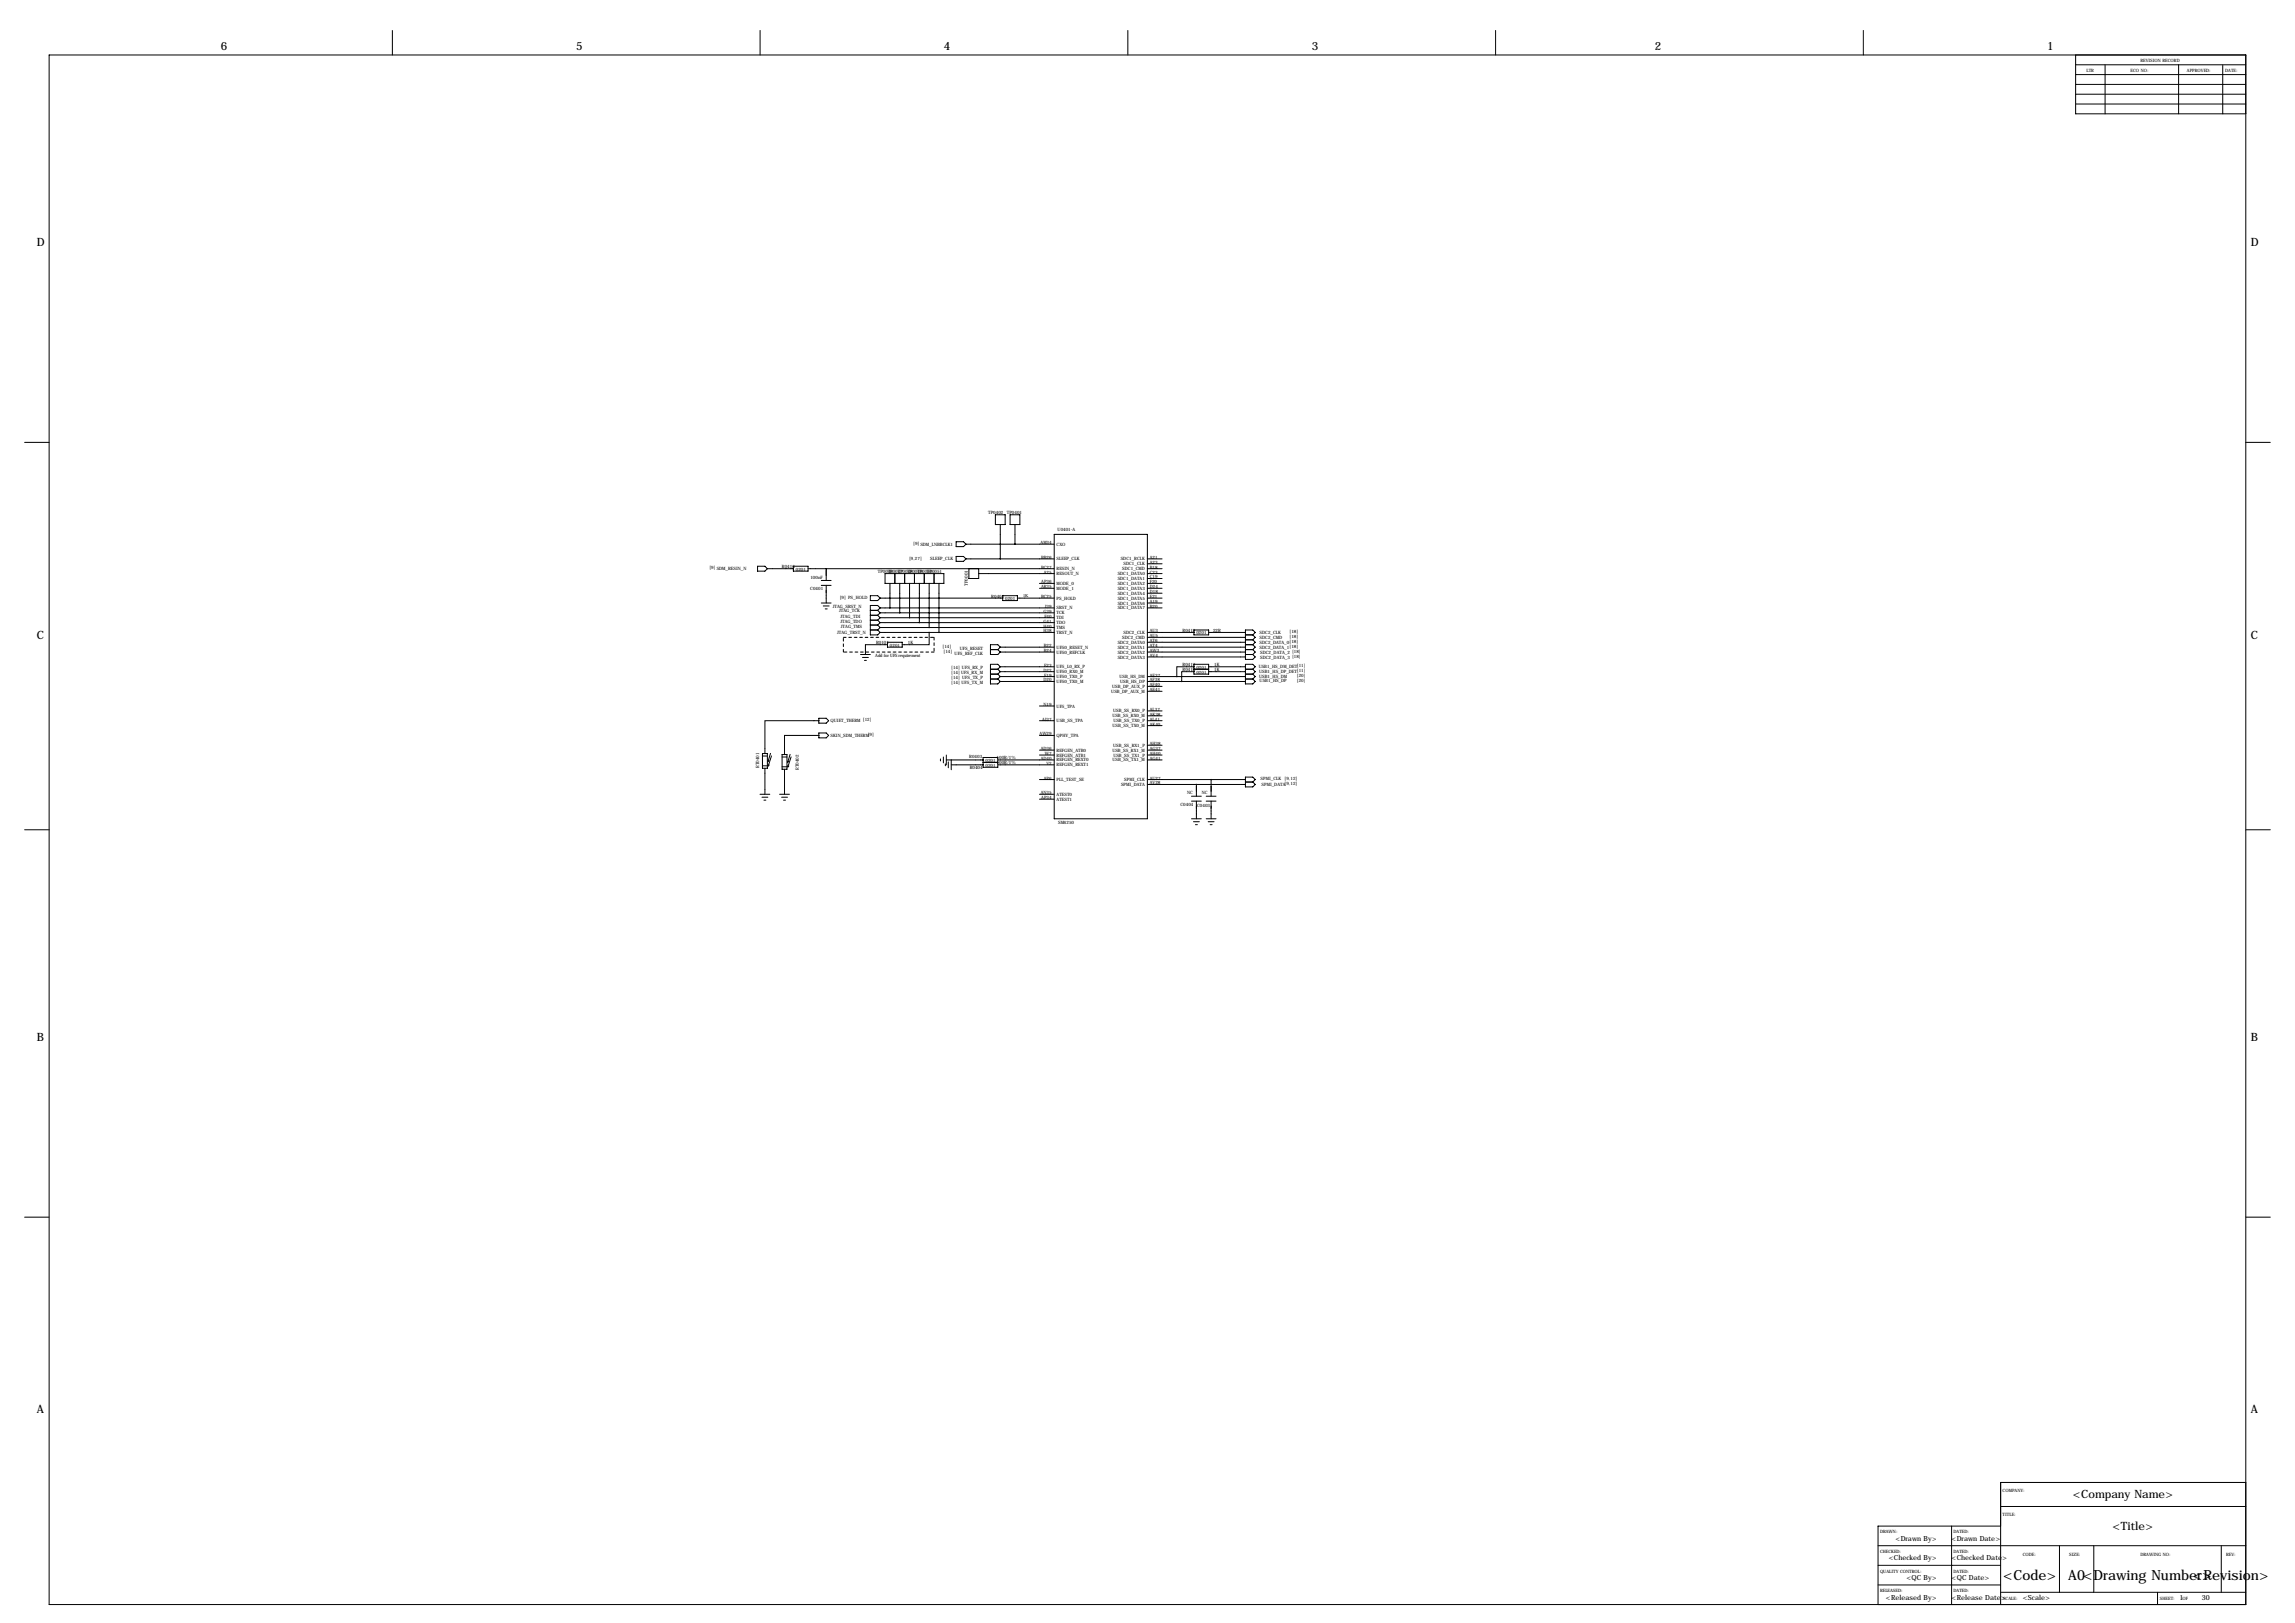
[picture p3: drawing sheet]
<svg xmlns="http://www.w3.org/2000/svg" width="1189mm" height="841mm" viewBox="0 0 1189 841" stroke-linecap="round" stroke-linejoin="round" font-family="sans-serif">
<defs><g id="words">
<g font-size="7.3">
<text x="1038" y="818">&lt;Code&gt;</text>
<text x="1071" y="818">A0&lt;Drawing Number&gt;</text>
<text x="1136" y="818">&lt;Revision&gt;</text>
</g>
<g font-size="5.9">
<text x="114" y="26">6</text>
<text x="299" y="26">5</text>
<text x="489" y="26">4</text>
<text x="680" y="26">3</text>
<text x="857" y="26">2</text>
<text x="1061" y="26">1</text>
<text x="19" y="128">D</text>
<text x="1166" y="128">D</text>
<text x="19" y="331">C</text>
<text x="1166" y="331">C</text>
<text x="19" y="539">B</text>
<text x="1166" y="539">B</text>
<text x="19" y="732">A</text>
<text x="1166" y="732">A</text>
<text x="1074" y="776">&lt;Company Name&gt;</text>
<text x="1094" y="793">&lt;Title&gt;</text>
</g>
<g font-size="3.6">
<text x="982" y="798">&lt;Drawn By&gt;</text>
<text x="1011" y="798">&lt;Drawn Date&gt;</text>
<text x="978" y="808">&lt;Checked By&gt;</text>
<text x="1011" y="808">&lt;Checked Date&gt;</text>
<text x="988" y="818">&lt;QC By&gt;</text>
<text x="1011" y="818">&lt;QC Date&gt;</text>
<text x="977" y="829">&lt;Released By&gt;</text>
<text x="1011" y="829">&lt;Release Date&gt;</text>
<text x="1048" y="829">&lt;Scale&gt;</text>
<text x="1129" y="829">1</text>
<text x="1141" y="829">30</text>
</g>
<g font-size="2.3">
<text x="1109" y="32">REVISION RECORD</text>
<text x="1081" y="37">LTR</text>
<text x="1104" y="37">ECO NO:</text>
<text x="1133" y="37">APPROVED:</text>
<text x="1153" y="37">DATE:</text>
<text x="512" y="266">TP0402</text>
<text x="522" y="266">TP0401</text>
<text x="548" y="275">U0401-A</text>
<text x="539" y="282">AM34</text>
<text x="473" y="282">[9] SDM_LNBBCLK1</text>
<text x="547" y="283">CXO</text>
<text x="471" y="290">[9,27]</text>
<text x="482" y="290">SLEEP_CLK</text>
<text x="539" y="289">BB26</text>
<text x="547" y="290">SLEEP_CLK</text>
<text x="581" y="290">SDC1_RCLK</text>
<text x="582" y="293">SDC1_CLK</text>
<text x="596" y="292">A23</text>
<text x="596" y="289">A21</text>
<text x="368" y="295">[9] SDM_RESIN_N</text>
<text x="405" y="294">R0416</text>
<text x="412" y="296">0201</text>
<text x="420" y="300">100nF</text>
<text x="455" y="297">TP0046</text>
<text x="460" y="297">TP0047</text>
<text x="465" y="297">TP0048</text>
<text x="470" y="297">TP0049</text>
<text x="475" y="297">TP0050</text>
<text x="480" y="297">TP0051</text>
<text x="539" y="295">BC27</text>
<text x="541" y="297">A25</text>
<text x="547" y="295">RESIN_N</text>
<text x="547" y="298">RESOUT_N</text>
<text x="579" y="298">SDC1_DATA0</text>
<text x="581" y="295">SDC1_CMD</text>
<text x="596" y="300">C19</text>
<text x="596" y="297">C23</text>
<text x="596" y="295">B18</text>
<text x="420" y="306">C0401</text>
<text x="501" y="303" transform="rotate(-90 501 303)">TP0001</text>
<text x="539" y="305">AR35</text>
<text x="539" y="302">AP36</text>
<text x="547" y="303">MODE_0</text>
<text x="547" y="306">MODE_1</text>
<text x="579" y="306">SDC1_DATA3</text>
<text x="579" y="303">SDC1_DATA2</text>
<text x="579" y="300">SDC1_DATA1</text>
<text x="596" y="305">D24</text>
<text x="596" y="302">F20</text>
<text x="435" y="310">[9] PS_HOLD</text>
<text x="514" y="310">R0401</text>
<text x="521" y="311">0201</text>
<text x="530" y="309">1K</text>
<text x="539" y="310">BC25</text>
<text x="547" y="311">PS_HOLD</text>
<text x="579" y="311">SDC1_DATA5</text>
<text x="579" y="308">SDC1_DATA4</text>
<text x="596" y="310">E21</text>
<text x="596" y="307">D18</text>
<text x="431" y="315">JTAG_SRST_N</text>
<text x="435" y="317">JTAG_TCK</text>
<text x="541" y="317">G39</text>
<text x="541" y="315">J39</text>
<text x="547" y="316">SRST_N</text>
<text x="579" y="316">SDC1_DATA7</text>
<text x="579" y="313">SDC1_DATA6</text>
<text x="596" y="315">B20</text>
<text x="596" y="312">A19</text>
<text x="435" y="323">JTAG_TDO</text>
<text x="435" y="320">JTAG_TDI</text>
<text x="541" y="323">G41</text>
<text x="541" y="320">F40</text>
<text x="547" y="318">TCK</text>
<text x="547" y="321">TDI</text>
<text x="547" y="323">TDO</text>
<text x="434" y="328">JTAG_TRST_N</text>
<text x="436" y="325">JTAG_TMS</text>
<text x="541" y="325">H40</text>
<text x="541" y="328">H38</text>
<text x="547" y="326">TMS</text>
<text x="547" y="328">TRST_N</text>
<text x="582" y="328">SDC2_CLK</text>
<text x="596" y="328">AU3</text>
<text x="613" y="327">R0412</text>
<text x="620" y="329">0201</text>
<text x="628" y="327">22R</text>
<text x="653" y="329">SDC2_CLK</text>
<text x="668" y="328">[18]</text>
<text x="454" y="334">R0101</text>
<text x="461" y="335">0201</text>
<text x="470" y="333">1K</text>
<text x="488" y="336">[14]</text>
<text x="541" y="335">B22</text>
<text x="579" y="333">SDC2_DATA0</text>
<text x="581" y="331">SDC2_CMD</text>
<text x="596" y="335">AT4</text>
<text x="596" y="333">AT6</text>
<text x="596" y="330">AU5</text>
<text x="653" y="331">SDC2_CMD</text>
<text x="653" y="333">SDC2_DATA_0[18]</text>
<text x="653" y="336">SDC2_DATA_1[18]</text>
<text x="668" y="330">[18]</text>
<text x="453" y="340">Add for UFS requirement</text>
<text x="489" y="338">[14]</text>
<text x="495" y="339">UFS_REF_CLK</text>
<text x="497" y="336">UFS_RESET</text>
<text x="541" y="338">B24</text>
<text x="547" y="336">UFS0_RESET_N</text>
<text x="547" y="339">UFS0_REFCLK</text>
<text x="579" y="341">SDC2_DATA3</text>
<text x="579" y="339">SDC2_DATA2</text>
<text x="579" y="336">SDC2_DATA1</text>
<text x="596" y="340">AV4</text>
<text x="596" y="338">AW3</text>
<text x="653" y="339">SDC2_DATA_2 [18]</text>
<text x="653" y="341">SDC2_DATA_3</text>
<text x="669" y="341">[18]</text>
<text x="493" y="346">[14] UFS_RX_P</text>
<text x="541" y="348">D22</text>
<text x="541" y="345">E23</text>
<text x="547" y="346">UFS_L0_RX_P</text>
<text x="613" y="345">R0417</text>
<text x="613" y="348">R0418</text>
<text x="620" y="346">0201</text>
<text x="629" y="345">1K</text>
<text x="629" y="347">1K</text>
<text x="652" y="346">USB1_HS_DM_DET[11]</text>
<text x="493" y="349">[14] UFS_RX_M</text>
<text x="493" y="352">[14] UFS_TX_P</text>
<text x="541" y="353">D20</text>
<text x="541" y="350">E19</text>
<text x="547" y="349">UFS0_RX0_M</text>
<text x="547" y="351">UFS0_TX0_P</text>
<text x="547" y="354">UFS0_TX0_M</text>
<text x="580" y="351">USB_HS_DM</text>
<text x="580" y="354">USB_HS_DP</text>
<text x="596" y="353">AF38</text>
<text x="596" y="350">AE37</text>
<text x="620" y="349">0201</text>
<text x="652" y="348">USB1_HS_DP_DET[11]</text>
<text x="652" y="351">USB1_HS_DM</text>
<text x="653" y="353">USB1_HS_DP</text>
<text x="672" y="351">[20]</text>
<text x="672" y="353">[20]</text>
<text x="493" y="354">[14] UFS_TX_M</text>
<text x="576" y="359">USB_DP_AUX_M</text>
<text x="576" y="356">USB_DP_AUX_P</text>
<text x="596" y="358">AE41</text>
<text x="596" y="356">AF40</text>
<text x="541" y="366">N19</text>
<text x="547" y="366">UFS_TPA</text>
<text x="576" y="372">USB_SS_RX0_M</text>
<text x="577" y="369">USB_SS_RX0_P</text>
<text x="596" y="371">AK38</text>
<text x="596" y="368">AL37</text>
<text x="430" y="374">QUIET_THERM [12]</text>
<text x="540" y="373">AJ37</text>
<text x="547" y="374">USB_SS_TPA</text>
<text x="576" y="377">USB_SS_TX0_M</text>
<text x="577" y="374">USB_SS_TX0_P</text>
<text x="596" y="376">AK40</text>
<text x="596" y="373">AL41</text>
<text x="430" y="382">SKIN_SDM_THERM</text>
<text x="450" y="381">[9]</text>
<text x="539" y="381">AW29</text>
<text x="547" y="382">QPHY_TPA</text>
<text x="539" y="389">AD36</text>
<text x="547" y="389">REFGEN_ATB0</text>
<text x="576" y="389">USB_SS_RX1_M</text>
<text x="577" y="387">USB_SS_RX1_P</text>
<text x="596" y="389">AG37</text>
<text x="596" y="386">AH38</text>
<text x="502" y="393">R0403</text>
<text x="511" y="395">0201</text>
<text x="516" y="393">100R/1%</text>
<text x="516" y="396">100R/1%</text>
<text x="539" y="394">AD40</text>
<text x="541" y="391">W7</text>
<text x="547" y="392">REFGEN_ATB1</text>
<text x="547" y="394">REFGEN_REXT0</text>
<text x="576" y="394">USB_SS_TX1_M</text>
<text x="577" y="392">USB_SS_TX1_P</text>
<text x="596" y="394">AG41</text>
<text x="596" y="391">AH40</text>
<text x="393" y="398" transform="rotate(-90 393 398)">RT0401</text>
<text x="414" y="399" transform="rotate(-90 414 399)">RT0402</text>
<text x="502" y="398">R0404</text>
<text x="511" y="397">0201</text>
<text x="542" y="396">V2</text>
<text x="547" y="397">REFGEN_REXT1</text>
<text x="541" y="404">AP6</text>
<text x="547" y="405">PLL_TEST_SE</text>
<text x="581" y="407">SPMI_DATA</text>
<text x="582" y="405">SPMI_CLK</text>
<text x="596" y="406">AV28</text>
<text x="596" y="404">AU27</text>
<text x="653" y="404">SPMI_CLK</text>
<text x="654" y="407">SPMI_DATA</text>
<text x="665" y="404">[9,12]</text>
<text x="665" y="407">[9,12]</text>
<text x="539" y="411">AN35</text>
<text x="539" y="414">AP34</text>
<text x="547" y="412">ATEST0</text>
<text x="615" y="411">NC</text>
<text x="623" y="411">NC</text>
<text x="547" y="415">ATEST1</text>
<text x="612" y="417">C0404</text>
<text x="620" y="418">C0403</text>
<text x="548" y="427">SM6250</text>
<text x="1037" y="773">COMPANY:</text>
<text x="1037" y="785">TITLE:</text>
<text x="974" y="794">DRAWN:</text>
<text x="1012" y="794">DATED:</text>
<text x="974" y="804">CHECKED:</text>
<text x="1012" y="804">DATED:</text>
<text x="1048" y="806">CODE:</text>
<text x="1072" y="806">SIZE:</text>
<text x="1109" y="806">DRAWING NO:</text>
<text x="1153" y="806">REV:</text>
<text x="974" y="815">QUALITY CONTROL:</text>
<text x="1012" y="815">DATED:</text>
<text x="974" y="825">RELEASED:</text>
<text x="1012" y="825">DATED:</text>
<text x="1038" y="829">SCALE:</text>
<text x="1119" y="829">SHEET:</text>
<text x="1131" y="829">OF</text>
</g>
</g></defs>
<g fill="none" stroke="#000" stroke-width=".52">
<path d="M203 16v12M394 16v12M584 16v12M775 16v12M965 16v12M25 28h1138v803h-1138zM1075 28v31h88M1075 34h88M1075 39h88M1090 34v25M1129 34v25M1151 34v25"/>
<path d="M1075 44h88M1075 49h88M1075 54h88M13 229h12M1163 229h13M516 267h5v5h-5zM518 272v17M523 267h5v5h-5zM526 272v10M546 277h48v147h-48zM392 293h4l2 2-2 1h-4zM398 295h13"/>
<path d="M411 293h8v3h-8zM419 295h127M428 295v6M458 297h31v5h-31zM464 297v5M469 297v5M474 297v5M479 297v5M484 297v5M495 281h4l1 1-1 1h-4zM495 288h4l1 1-1 2h-4zM500 282h46"/>
<path d="M500 289h46M502 295v5h5v-5M507 297h39M594 295h8M594 289h8M594 297h8M594 300h8M594 292h8M425 303h6M425 301h6M425 312h6M426 314h4"/>
<path d="M427 315h1M428 303v9M451 309h4l1 1-1 1h-4zM451 316h4M451 319h4M455 316l1 1M455 319l1 1M456 310h63M456 315l-1-1h-4v15h4l1-1M456 315h90M456 317h90M456 320h90"/>
<path d="M456 315l-1 1M456 317l-1 2M456 320l-1 1M461 302v13M466 302v15M471 302v18M476 302v21M481 302v23M486 302v26M519 309h8v2h-8zM527 310h19M538 302h8"/>
<path d="M538 305h8M594 310h8M594 302h8M594 305h8M594 315h8M594 312h8M594 307h8M446 339h5M451 326h4M451 321h4M451 324h4M455 321l1 2"/>
<path d="M455 324l1 1M455 326l1 2M456 328h90M456 323h90M456 325h90M456 323l-1 1M456 325l-1 1M460 334h-12v5M460 333h7v2h-7zM481 328v6h-14M513 336h4M517 336l1 2"/>
<path d="M518 335h28M518 338h28M518 335l-1-1h-4v5h4l1-1M518 335l-1 1M594 328h24M594 335h51M594 338h51M594 333h51M594 330h51M618 326h8v3h-8zM626 328h19M645 329h4"/>
<path d="M645 334h4M645 331h4M645 336h4M645 339h4M649 329l1-1-1-2h-4v16h4l1-2-1-1M649 329l1 1-1 1M649 331l1 2-1 1M649 334l1 1-1 1M649 336l1 2-1 1M447 341h3M448 342h1M513 347h4"/>
<path d="M513 349h4M513 352h4M517 347l1 1M517 349l1 1M517 352l1 1M518 345h28M518 345l-1-1h-4v10h4l1-1M518 348h28M518 350h28M518 353h28M518 345l-1 2M518 348l-1 1"/>
<path d="M518 350l-1 2M594 350h51M594 353h51M594 358h8M594 356h8M594 340h51M618 345h-8v5M618 348h-6v5M618 344h8v5h-8zM618 347h8M626 345h19M626 348h19"/>
<path d="M645 347h4M645 349h4M645 352h4M649 347l1-2-1-1h-4v10h4l1-1-1-1M649 347l1 1-1 1M649 349l1 1-1 2M424 373h-28v17M424 372h4l1 1-1 2h-4zM424 380h4l1 1-1 1h-4zM538 366h8M538 373h8M594 373h8"/>
<path d="M594 376h8M594 371h8M594 368h8M395 390h3v8h-3zM395 392h3M395 397h3M396 398v13M398 394h.1M398 396v1M399 390l-1 4M400 392l-2 5M405 391h3v7h-3z"/>
<path d="M405 392h3M405 397h3M406 398v13M408 394v1M408 397h.1M409 394l-1 1M409 391l-1 4M410 392l-2 5h1M424 381h-18v10M487 393v1M489 392v3M490 396v1"/>
<path d="M490 394h19M490 391v5M491 395v3M493 396h16M493 394v5M509 392h8v5h-8zM509 395h8M517 394h29M517 396h29M538 381h8M538 389h8M538 391h8"/>
<path d="M594 394h8M594 389h8M594 391h8M594 386h8M394 411h5M395 413h3M396 414h1M404 411h5M405 413h3M406 414h1M538 404h8M538 411h8"/>
<path d="M538 414h8M594 404h51M594 406h51M617 415h5M617 412h5M620 406v6M620 415v9M625 415h5M625 412h5M627 404v8M627 415v9M645 403h4l1 1-1 1 1 1-1 2h-4z"/>
<path d="M645 405h4M13 430h12M617 424h5M618 426h3M619 427h1M625 424h5M626 426h3M627 427h1M1163 430h13M13 630h12M1163 630h13M1163 768h-127v63"/>
<path d="M1011 790v41M1036 780h127M1036 790h-63v41M973 801h190M973 811h63M1067 801v24M1085 801v24M1151 801v24M973 821h63M1036 825h127M1118 825v6"/>
</g>
<path d="M437 330h47M437 338v-8M484 330v8M484 338h-47" fill="none" stroke="#000" stroke-width=".52" stroke-dasharray="1.4 1.4"/>
<use href="#words"/>
</svg>
